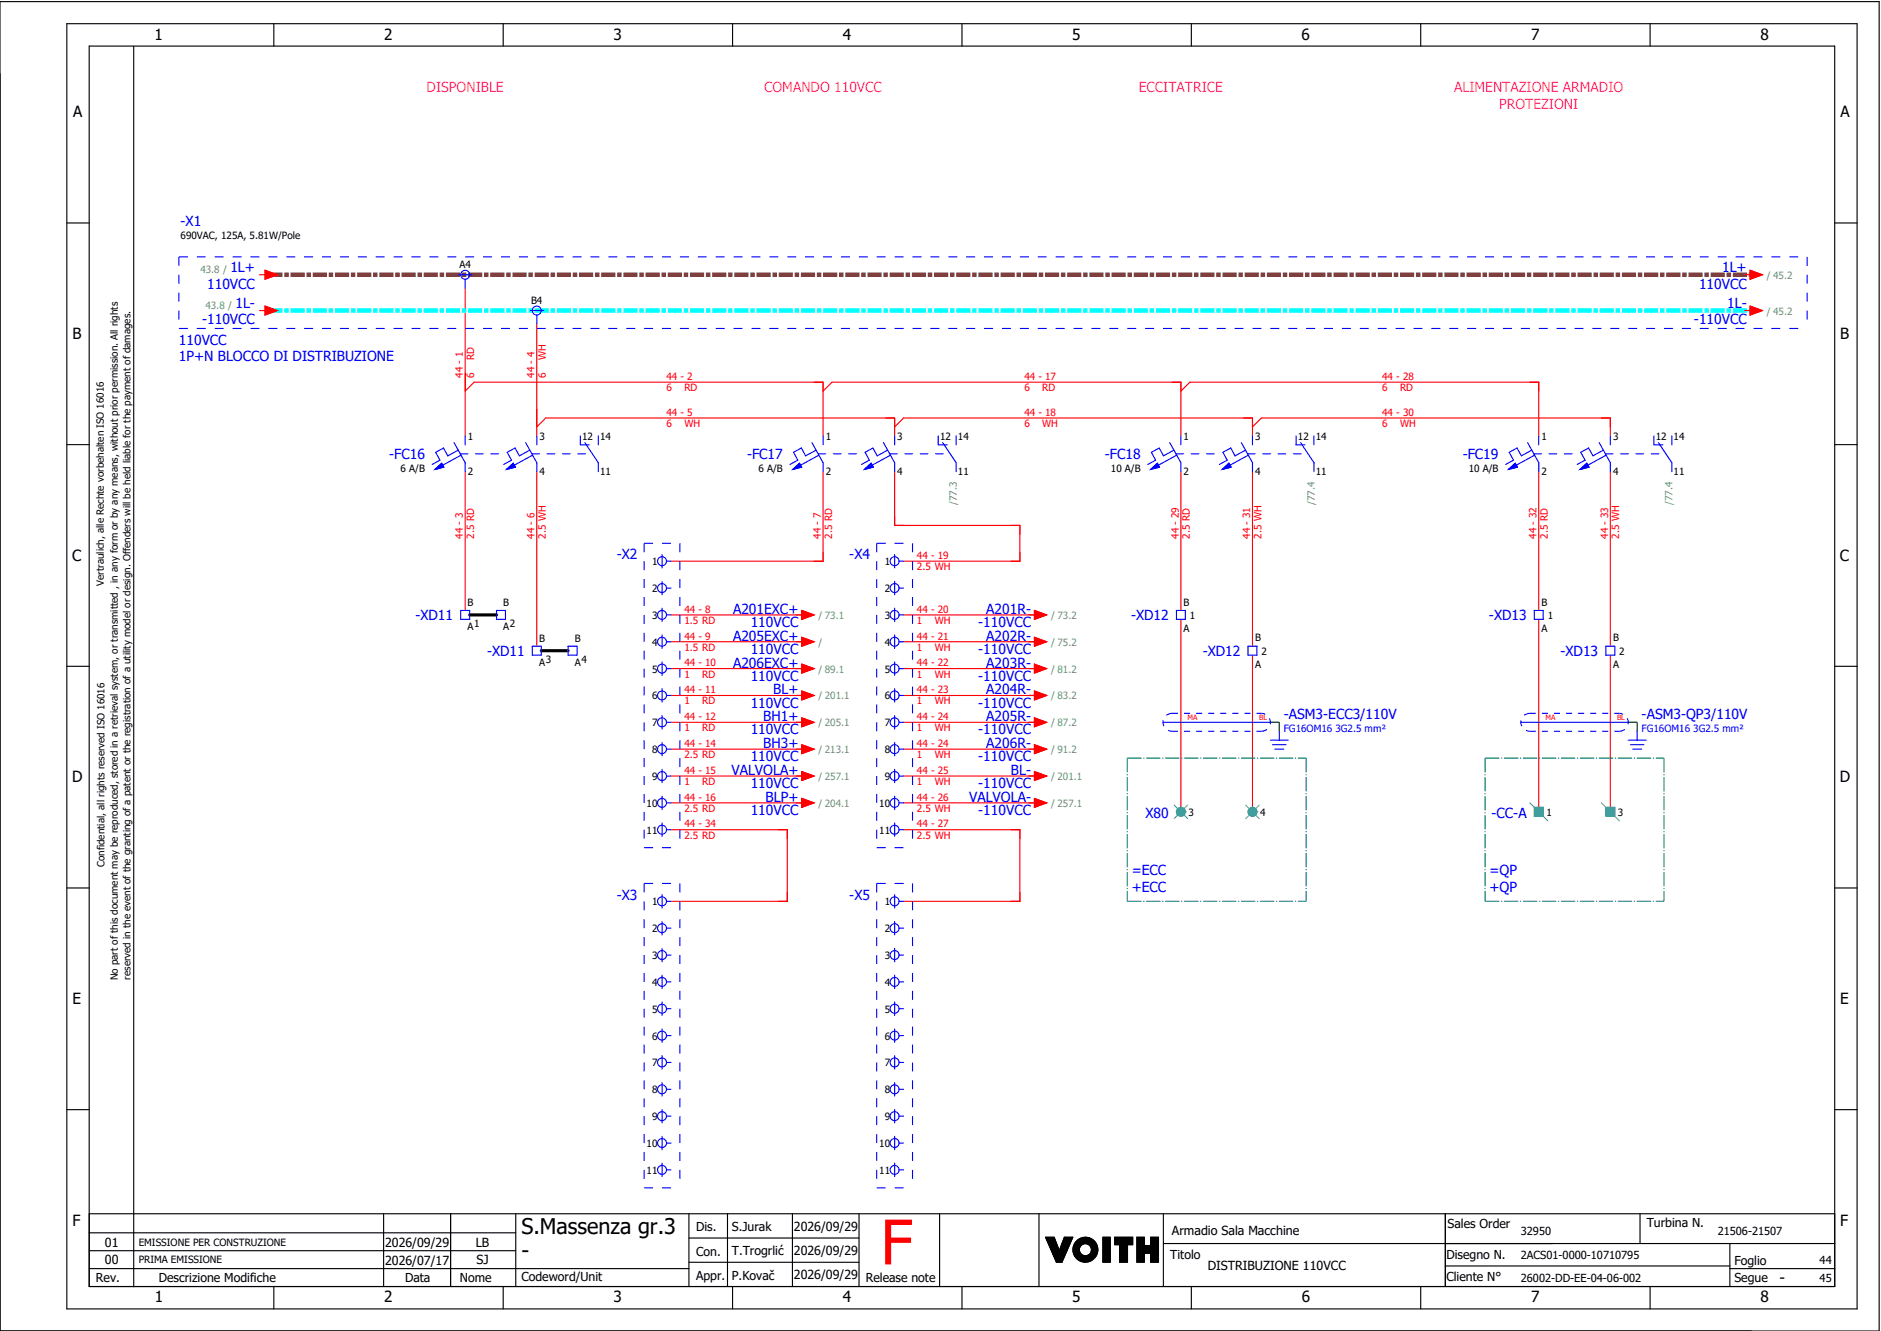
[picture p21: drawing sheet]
<svg xmlns="http://www.w3.org/2000/svg" width="421mm" height="297mm" viewBox="0 0 421 297" stroke-linecap="round" stroke-linejoin="round" font-family="sans-serif">
<defs><g id="words">
<text font-size="13.8" fill="#f00" x="196.9" y="282.5">F</text>
<g font-size="4.8">
<text x="116.6" y="275.8">S.Massenza gr.3</text>
<text x="116.6" y="281.1">-</text>
</g>
<g font-size="3.4">
<text x="34.5" y="9">1</text>
<text x="85.9" y="9">2</text>
<text x="137.1" y="9">3</text>
<text x="188.4" y="9">4</text>
<text x="239.7" y="9">5</text>
<text x="291" y="9">6</text>
<text x="342.3" y="9">7</text>
<text x="393.5" y="9">8</text>
<text x="16.3" y="26.2">A</text>
<text x="411.5" y="26.2">A</text>
<text x="16.2" y="75.8">B</text>
<text x="411.4" y="75.8">B</text>
<text x="16.1" y="125.3">C</text>
<text x="411.3" y="125.3">C</text>
<text x="16.1" y="174.8">D</text>
<text x="411.3" y="174.8">D</text>
<text x="16.2" y="224.4">E</text>
<text x="411.4" y="224.4">E</text>
<text x="16.2" y="273.9">F</text>
<text x="411.4" y="273.9">F</text>
<text x="397.8" y="286.6">-</text>
<text x="34.6" y="291">1</text>
<text x="85.9" y="291">2</text>
<text x="137.2" y="291">3</text>
<text x="188.4" y="291">4</text>
<text x="239.7" y="291">5</text>
<text x="291" y="291">6</text>
<text x="342.3" y="291">7</text>
<text x="393.6" y="291">8</text>
</g>
<g font-size="3.1" fill="#f0f">
<text x="95.4" y="20.5">DISPONIBLE</text>
<text x="170.8" y="20.5">COMANDO 110VCC</text>
<text x="254.6" y="20.5">ECCITATRICE</text>
<text x="325.1" y="20.5">ALIMENTAZIONE ARMADIO</text>
<text x="335.1" y="24.3">PROTEZIONI</text>
</g>
<g font-size="3.1" fill="#00f">
<text x="40.4" y="50.6">-X1</text>
<text x="46.3" y="64.5">110VCC</text>
<text x="51.5" y="60.8">1L+</text>
<text x="379.8" y="64.5">110VCC</text>
<text x="385" y="60.8">1L+</text>
<text x="52.6" y="68.8">1L-</text>
<text x="386.1" y="68.8">1L-</text>
<text x="40" y="77">110VCC</text>
<text x="45.2" y="72.5">-110VCC</text>
<text x="378.7" y="72.5">-110VCC</text>
<text x="40" y="80.8">1P+N BLOCCO DI DISTRIBUZIONE</text>
<text x="87" y="102.6">-FC16</text>
<text x="167" y="102.6">-FC17</text>
<text x="247" y="102.6">-FC18</text>
<text x="327" y="102.6">-FC19</text>
<text x="137.9" y="125">-X2</text>
<text x="189.9" y="125">-X4</text>
<text x="163.9" y="137.2">A201EXC+</text>
<text x="220.5" y="137.2">A201R-</text>
<text x="92.9" y="138.6">-XD11</text>
<text x="163.9" y="143.2">A205EXC+</text>
<text x="167.8" y="140.1">110VCC</text>
<text x="218.7" y="140.1">-110VCC</text>
<text x="220.5" y="143.2">A202R-</text>
<text x="252.9" y="138.6">-XD12</text>
<text x="332.9" y="138.6">-XD13</text>
<text x="108.9" y="146.6">-XD11</text>
<text x="163.9" y="149.2">A206EXC+</text>
<text x="167.8" y="146.1">110VCC</text>
<text x="218.7" y="146.1">-110VCC</text>
<text x="220.5" y="149.2">A203R-</text>
<text x="268.9" y="146.6">-XD12</text>
<text x="348.9" y="146.6">-XD13</text>
<text x="167.8" y="152.1">110VCC</text>
<text x="172.9" y="155.2">BL+</text>
<text x="218.7" y="152.1">-110VCC</text>
<text x="220.5" y="155.2">A204R-</text>
<text x="167.8" y="158.1">110VCC</text>
<text x="170.6" y="161.2">BH1+</text>
<text x="218.7" y="158.1">-110VCC</text>
<text x="220.5" y="161.2">A205R-</text>
<text x="287" y="160.6">-ASM3-ECC3/110V</text>
<text x="367" y="160.6">-ASM3-QP3/110V</text>
<text x="167.8" y="164.1">110VCC</text>
<text x="170.6" y="167.2">BH3+</text>
<text x="218.7" y="164.1">-110VCC</text>
<text x="220.5" y="167.2">A206R-</text>
<text x="163.5" y="173.2">VALVOLA+</text>
<text x="167.8" y="170.1">110VCC</text>
<text x="218.7" y="170.1">-110VCC</text>
<text x="226" y="173.2">BL-</text>
<text x="167.8" y="176.1">110VCC</text>
<text x="171.2" y="179.2">BLP+</text>
<text x="216.6" y="179.2">VALVOLA-</text>
<text x="218.7" y="176.1">-110VCC</text>
<text x="167.8" y="182.1">110VCC</text>
<text x="218.7" y="182.1">-110VCC</text>
<text x="256.1" y="182.7">X80</text>
<text x="333.5" y="182.7">-CC-A</text>
<text x="253" y="195.5">=ECC</text>
<text x="333" y="195.5">=QP</text>
<text x="137.9" y="201">-X3</text>
<text x="189.9" y="201">-X5</text>
<text x="253" y="199.3">+ECC</text>
<text x="333" y="199.3">+QP</text>
</g>
<g font-size="2.8">
<text x="155.6" y="275.1">Dis.</text>
<text x="163.6" y="275.1">S.Jurak</text>
<text x="177.5" y="275">2026/09/29</text>
<text x="262" y="275.8">Armadio Sala Macchine</text>
<text x="323.6" y="274.3">Sales Order</text>
<text x="368.1" y="274.2">Turbina N.</text>
<text x="23.4" y="278.6">01</text>
<text x="86.1" y="278.6">2026/09/29</text>
<text x="106.3" y="278.6">LB</text>
<text x="155.6" y="280.5">Con.</text>
<text x="163.6" y="280.5">T.Trogrlić</text>
<text x="177.5" y="280.4">2026/09/29</text>
<text x="261.6" y="281.3">Titolo</text>
<text x="323.4" y="281.2">Disegno N.</text>
<text x="21.4" y="286.5">Rev.</text>
<text x="23.4" y="282.5">00</text>
<text x="35.5" y="286.4">Descrizione Modifiche</text>
<text x="86.1" y="282.6">2026/07/17</text>
<text x="90.5" y="286.5">Data</text>
<text x="102.8" y="286.5">Nome</text>
<text x="106.5" y="282.5">SJ</text>
<text x="116.6" y="286.3">Codeword/Unit</text>
<text x="155.6" y="286">Appr.</text>
<text x="163.6" y="285.9">P.Kovač</text>
<text x="177.5" y="285.8">2026/09/29</text>
<text x="193.5" y="286.5">Release note</text>
<text x="270" y="283.8">DISTRIBUZIONE 110VCC</text>
<text x="323.4" y="286.2">Cliente N°</text>
<text x="387.7" y="286.5">Segue</text>
<text x="387.7" y="282.6">Foglio</text>
</g>
<g font-size="2.5">
<text x="340" y="275.9">32950</text>
<text x="384" y="275.9">21506-21507</text>
<text x="340" y="281.4">2ACS01-0000-10710795</text>
<text x="340" y="286.4">26002-DD-EE-04-06-002</text>
<text x="406.8" y="282.4">44</text>
<text x="406.8" y="286.4">45</text>
</g>
<g font-size="2.2">
<text x="40.4" y="53.5">690VAC, 125A, 5.81W/Pole</text>
<text x="102.7" y="59.9">A4</text>
<text x="118.7" y="67.9">B4</text>
<text x="104.6" y="98.3">1</text>
<text x="120.6" y="98.3">3</text>
<text x="130.1" y="98.3">12</text>
<text x="134.2" y="98.3">14</text>
<text x="184.6" y="98.3">1</text>
<text x="200.6" y="98.3">3</text>
<text x="210.2" y="98.3">12</text>
<text x="214.1" y="98.3">14</text>
<text x="264.6" y="98.3">1</text>
<text x="280.6" y="98.3">3</text>
<text x="290.1" y="98.3">12</text>
<text x="294.1" y="98.3">14</text>
<text x="344.6" y="98.3">1</text>
<text x="360.6" y="98.3">3</text>
<text x="370.1" y="98.3">12</text>
<text x="374.1" y="98.3">14</text>
<text x="89.6" y="105.5">6 A/B</text>
<text x="104.6" y="106.2">2</text>
<text x="120.6" y="106.2">4</text>
<text x="134.2" y="106.2">11</text>
<text x="169.6" y="105.5">6 A/B</text>
<text x="184.6" y="106.2">2</text>
<text x="200.6" y="106.2">4</text>
<text x="214.1" y="106.2">11</text>
<text x="248.3" y="105.5">10 A/B</text>
<text x="264.6" y="106.2">2</text>
<text x="280.6" y="106.2">4</text>
<text x="294.1" y="106.2">11</text>
<text x="328.3" y="105.5">10 A/B</text>
<text x="344.6" y="106.2">2</text>
<text x="360.6" y="106.2">4</text>
<text x="374.1" y="106.2">11</text>
<text x="23.2" y="130.9" transform="rotate(-90 23.2 130.9)">Vertraulich, alle Rechte vorbehalten ISO 16016</text>
<text x="145.8" y="126.3">1</text>
<text x="197.8" y="126.3">1</text>
<text x="104.5" y="135.4">B</text>
<text x="112.5" y="135.4">B</text>
<text x="145.8" y="132.3">2</text>
<text x="197.8" y="132.3">2</text>
<text x="264.6" y="135.3">B</text>
<text x="344.6" y="135.3">B</text>
<text x="104.5" y="140.8">A</text>
<text x="106" y="140">1</text>
<text x="112.5" y="140.8">A</text>
<text x="114" y="140">2</text>
<text x="120.5" y="143.4">B</text>
<text x="128.5" y="143.4">B</text>
<text x="145.8" y="138.3">3</text>
<text x="197.8" y="138.3">3</text>
<text x="264.6" y="141.2">A</text>
<text x="266" y="138.3">1</text>
<text x="280.6" y="143.3">B</text>
<text x="344.6" y="141.2">A</text>
<text x="346" y="138.3">1</text>
<text x="360.6" y="143.3">B</text>
<text x="120.5" y="148.8">A</text>
<text x="122" y="148">3</text>
<text x="128.5" y="148.8">A</text>
<text x="130" y="148">4</text>
<text x="145.8" y="144.3">4</text>
<text x="197.8" y="144.3">4</text>
<text x="280.6" y="149.2">A</text>
<text x="282" y="146.3">2</text>
<text x="360.6" y="149.2">A</text>
<text x="362" y="146.3">2</text>
<text x="145.8" y="150.3">5</text>
<text x="197.8" y="150.3">5</text>
<text x="145.8" y="156.3">6</text>
<text x="197.8" y="156.3">6</text>
<text x="145.8" y="162.3">7</text>
<text x="197.8" y="162.3">7</text>
<text x="145.8" y="168.3">8</text>
<text x="197.8" y="168.3">8</text>
<text x="145.8" y="174.3">9</text>
<text x="197.8" y="174.3">9</text>
<text x="144.6" y="180.3">10</text>
<text x="196.6" y="180.3">10</text>
<text x="265.7" y="182.3">3</text>
<text x="281.7" y="182.3">4</text>
<text x="345.7" y="182.3">1</text>
<text x="361.7" y="182.3">3</text>
<text x="144.6" y="186.3">11</text>
<text x="196.6" y="186.3">11</text>
<text x="23.4" y="193.7" transform="rotate(-90 23.4 193.7)">Confidential, all rights reserved ISO 16016</text>
<text x="145.8" y="202.3">1</text>
<text x="197.8" y="202.3">1</text>
<text x="145.8" y="208.3">2</text>
<text x="197.8" y="208.3">2</text>
<text x="145.8" y="214.3">3</text>
<text x="197.8" y="214.3">3</text>
<text x="26.4" y="219" transform="rotate(-90 26.4 219)">No part of this document may be reproduced, stored in a retrieval system, or transmitted , in any form or by any means, without prior permission. All rights</text>
<text x="29.2" y="218.9" transform="rotate(-90 29.2 218.9)">reserved in the event of the granting of a patent or the registration of a utility model or design. Offenders will be held liable for the payment of damages.</text>
<text x="145.8" y="220.3">4</text>
<text x="197.8" y="220.3">4</text>
<text x="145.8" y="226.3">5</text>
<text x="197.8" y="226.3">5</text>
<text x="145.8" y="232.3">6</text>
<text x="197.8" y="232.3">6</text>
<text x="145.8" y="238.3">7</text>
<text x="197.8" y="238.3">7</text>
<text x="145.8" y="244.3">8</text>
<text x="197.8" y="244.3">8</text>
<text x="145.8" y="250.3">9</text>
<text x="197.8" y="250.3">9</text>
<text x="144.6" y="256.3">10</text>
<text x="196.6" y="256.3">10</text>
<text x="144.6" y="262.3">11</text>
<text x="196.6" y="262.3">11</text>
<text x="31" y="278.3">EMISSIONE PER CONSTRUZIONE</text>
<text x="31" y="282.3">PRIMA EMISSIONE</text>
</g>
<g font-size="2.2" fill="#7ca552">
<text x="44.8" y="60.9">43.8 /</text>
<text x="395" y="62.3">/ 45.2</text>
<text x="45.9" y="68.9">43.8 /</text>
<text x="395" y="70.3">/ 45.2</text>
<text x="213.9" y="112.9" transform="rotate(-90 213.9 112.9)">/77.3</text>
<text x="293.9" y="112.9" transform="rotate(-90 293.9 112.9)">/77.4</text>
<text x="373.9" y="112.9" transform="rotate(-90 373.9 112.9)">/77.4</text>
<text x="183" y="138.3">/ 73.1</text>
<text x="235" y="138.3">/ 73.2</text>
<text x="183" y="144.3">/</text>
<text x="235" y="144.3">/ 75.2</text>
<text x="183" y="150.3">/ 89.1</text>
<text x="235" y="150.3">/ 81.2</text>
<text x="183" y="156.3">/ 201.1</text>
<text x="235" y="156.3">/ 83.2</text>
<text x="183" y="162.3">/ 205.1</text>
<text x="235" y="162.3">/ 87.2</text>
<text x="183" y="168.3">/ 213.1</text>
<text x="235" y="168.3">/ 91.2</text>
<text x="183" y="174.3">/ 257.1</text>
<text x="235" y="174.3">/ 201.1</text>
<text x="183" y="180.3">/ 204.1</text>
<text x="235" y="180.3">/ 257.1</text>
</g>
<g font-size="2.2" fill="#f00">
<text x="106" y="80.4" transform="rotate(-90 106 80.4)">RD</text>
<text x="122" y="80.4" transform="rotate(-90 122 80.4)">WH</text>
<text x="103.5" y="84.4" transform="rotate(-90 103.5 84.4)">44 - 1</text>
<text x="106" y="84.4" transform="rotate(-90 106 84.4)">6</text>
<text x="119.5" y="84.4" transform="rotate(-90 119.5 84.4)">44 - 4</text>
<text x="122" y="84.4" transform="rotate(-90 122 84.4)">6</text>
<text x="149" y="84.9">44 - 2</text>
<text x="149" y="87.4">6</text>
<text x="153" y="87.4">RD</text>
<text x="229" y="84.9">44 - 17</text>
<text x="229" y="87.4">6</text>
<text x="233" y="87.4">RD</text>
<text x="309" y="84.9">44 - 28</text>
<text x="309" y="87.4">6</text>
<text x="313" y="87.4">RD</text>
<text x="149" y="92.9">44 - 5</text>
<text x="149" y="95.4">6</text>
<text x="153" y="95.4">WH</text>
<text x="229" y="92.9">44 - 18</text>
<text x="229" y="95.4">6</text>
<text x="233" y="95.4">WH</text>
<text x="309" y="92.9">44 - 30</text>
<text x="309" y="95.4">6</text>
<text x="313" y="95.4">WH</text>
<text x="103.5" y="120.4" transform="rotate(-90 103.5 120.4)">44 - 3</text>
<text x="106" y="120.4" transform="rotate(-90 106 120.4)">2.5 RD</text>
<text x="119.5" y="120.4" transform="rotate(-90 119.5 120.4)">44 - 6</text>
<text x="122" y="120.4" transform="rotate(-90 122 120.4)">2.5 WH</text>
<text x="183.5" y="120.4" transform="rotate(-90 183.5 120.4)">44 - 7</text>
<text x="186" y="120.4" transform="rotate(-90 186 120.4)">2.5 RD</text>
<text x="205" y="124.9">44 - 19</text>
<text x="263.5" y="120.4" transform="rotate(-90 263.5 120.4)">44 - 29</text>
<text x="266" y="120.4" transform="rotate(-90 266 120.4)">2.5 RD</text>
<text x="279.5" y="120.4" transform="rotate(-90 279.5 120.4)">44 - 31</text>
<text x="282" y="120.4" transform="rotate(-90 282 120.4)">2.5 WH</text>
<text x="343.5" y="120.4" transform="rotate(-90 343.5 120.4)">44 - 32</text>
<text x="346" y="120.4" transform="rotate(-90 346 120.4)">2.5 RD</text>
<text x="359.5" y="120.4" transform="rotate(-90 359.5 120.4)">44 - 33</text>
<text x="362" y="120.4" transform="rotate(-90 362 120.4)">2.5 WH</text>
<text x="205" y="127.4">2.5 WH</text>
<text x="153" y="136.9">44 - 8</text>
<text x="205" y="136.9">44 - 20</text>
<text x="153" y="139.4">1.5 RD</text>
<text x="153" y="142.9">44 - 9</text>
<text x="205" y="139.4">1</text>
<text x="205" y="142.9">44 - 21</text>
<text x="209" y="139.4">WH</text>
<text x="153" y="145.4">1.5 RD</text>
<text x="153" y="148.9">44 - 10</text>
<text x="205" y="148.9">44 - 22</text>
<text x="205" y="145.4">1</text>
<text x="209" y="145.4">WH</text>
<text x="153" y="151.4">1</text>
<text x="153" y="154.9">44 - 11</text>
<text x="157" y="151.4">RD</text>
<text x="205" y="151.4">1</text>
<text x="205" y="154.9">44 - 23</text>
<text x="209" y="151.4">WH</text>
<text x="153" y="157.4">1</text>
<text x="153" y="160.9">44 - 12</text>
<text x="157" y="157.4">RD</text>
<text x="205" y="157.4">1</text>
<text x="205" y="160.9">44 - 24</text>
<text x="209" y="157.4">WH</text>
<text x="153" y="163.4">1</text>
<text x="153" y="166.9">44 - 14</text>
<text x="157" y="163.4">RD</text>
<text x="205" y="166.9">44 - 24</text>
<text x="205" y="163.4">1</text>
<text x="209" y="163.4">WH</text>
<text x="153" y="169.4">2.5 RD</text>
<text x="153" y="172.9">44 - 15</text>
<text x="205" y="169.4">1</text>
<text x="205" y="172.9">44 - 25</text>
<text x="209" y="169.4">WH</text>
<text x="153" y="178.9">44 - 16</text>
<text x="153" y="175.4">1</text>
<text x="157" y="175.4">RD</text>
<text x="205" y="175.4">1</text>
<text x="205" y="178.9">44 - 26</text>
<text x="209" y="175.4">WH</text>
<text x="153" y="181.4">2.5 RD</text>
<text x="153" y="184.9">44 - 34</text>
<text x="205" y="181.4">2.5 WH</text>
<text x="205" y="184.9">44 - 27</text>
<text x="153" y="187.4">2.5 RD</text>
<text x="205" y="187.4">2.5 WH</text>
</g>
<g font-size="2.2" fill="#00f">
<text x="287" y="163.5">FG16OM16 3G2.5 mm²</text>
<text x="367" y="163.5">FG16OM16 3G2.5 mm²</text>
</g>
<g font-size="1.6" fill="#f00">
<text x="265.5" y="160.9">MA</text>
<text x="281.5" y="160.9">BL</text>
<text x="345.5" y="160.9">MA</text>
<text x="361.5" y="160.9">BL</text>
</g>
</g></defs>
<g fill="none" stroke="#000" stroke-width=".25">
<path d="M0 .4h420.1v297h-420.1zM14.9 5.3h400.3v287.2h-400.3zM19.9 10.3h390.3v277.2h-390.3zM29.9 10.4v277.1M61.2 5.3v5M112.5 5.3v5M163.8 5.3v5M215.1 5.3v5M266.3 5.3v5M317.6 5.3v5M368.9 5.3v5M14.9 49.8h5"/>
<path d="M410.2 49.8h5M14.9 99.3h5M410.2 99.3h5M14.9 148.9h5M410.2 148.9h5M14.9 198.4h5M410.2 198.4h5M14.9 247.9h5M410.2 247.9h5M19.9 271.2h390.3M19.9 279.5h95.4M19.9 275.4h95.4"/>
<path d="M85.8 271.2v16.3M100.7 271.2v16.3M115.3 271.2v16.3M154 271.2v16.3M154 276.6h38M162.6 271.2v16.3M177.2 271.2v16.3M192 271.2v16.3M210.1 271.2v16.3M232.3 271.1v16.3M233.7 276.4h2l1.1 3 1.1-3h1.9l-2.4 5.6h-1.2zM233.8 276.4l-.1 .1"/>
<path d="M233.9 276.4l-.1 .2M234.1 276.4l-.3 .3M234.2 276.4l-.3 .4M234.4 276.4l-.5 .5M234.5 276.4l-.5 .6M234.7 276.4l-.7 .7M234.8 276.4l-.7 .8M235 276.4l-.9 .9M235.1 276.4l-.9 1M235.3 276.4l-1.1 1.1M235.4 276.4l-1.2 1.2M235.6 276.4l-1.3 1.3"/>
<path d="M235.7 276.5l-1.4 1.3M235.7 276.6l-1.3 1.3M235.8 276.7l-1.4 1.3M235.8 276.8l-1.3 1.3M235.9 276.9l-1.4 1.4M235.9 277l-1.3 1.4M235.9 277.1l-1.3 1.4M236 277.3l-1.3 1.3M236 277.4l-1.3 1.3M236.1 277.5l-1.3 1.3M236.1 277.6l-1.3 1.3M236.1 277.7l-1.3 1.3"/>
<path d="M236.2 277.8l-1.3 1.3M236.2 277.9l-1.3 1.3M236.3 278l-1.3 1.3M236.3 278.1l-1.3 1.3M236.3 278.2l-1.2 1.3M236.4 278.3l-1.3 1.3M236.4 278.4l-1.2 1.3M236.5 278.6l-1.3 1.2M236.5 278.7l-1.2 1.2M236.6 278.8l-1.3 1.2M236.6 278.9l-1.3 1.2M236.6 279l-1.2 1.2"/>
<path d="M236.7 279.1l-1.3 1.2M236.7 279.2l-1.2 1.3M236.8 279.3l-1.3 1.3M238 276.4l-.1 .1M238.1 276.4l-.3 .4M238.3 276.4l-.6 .6M238.4 279.8l-2.2 2.2M238.4 276.4l-.8 .8M238.5 279.5l-2.4 2.4M238.6 276.4l-1.1 1.1M238.6 279.3l-2.5 2.5M238.7 279l-2.7 2.7"/>
<path d="M238.7 276.4l-1.2 1.3M238.8 278.7l-2.8 2.9M238.9 276.4l-1.5 1.6M239 278.5l-3.1 3M239 276.4l-1.7 1.8M239.1 278.2l-3.2 3.2M239.2 276.4l-2 2.1M239.2 277.9l-3.4 3.4M239.3 277.7l-3.5 3.5M239.3 276.4l-2.2 2.3M239.4 277.4l-3.6 3.7M239.5 276.4l-2.5 2.5"/>
<path d="M239.5 277.1l-3.8 3.9M239.6 276.4l-2.7 2.8M239.7 276.9l-4 4M239.8 276.6l-4.2 4.2M239.8 276.4l-4.2 4.3M241.1 276.9l-.8 .8M241.3 279.3l-1.2 1.1M241.3 279.1l-1.2 1.2M241.3 279.4l-1.1 1.1M241.3 278.9l-1.3 1.3M241.3 279.5l-1.1 1.1M241.4 279.7l-1.1 1"/>
<path d="M241.4 278.7l-1.4 1.4M241.4 279.8l-1 1M241.4 276.7l-1.3 1.3M241.5 279.9l-1.1 1M241.5 280l-1 1M241.7 276.6l-1.7 1.7M241.9 276.5l-1.9 2M242.1 276.5l-2.2 2.2M242.3 276.5l-2.4 2.4M242.5 276.4l-2.6 2.6M242.6 276.4l-2.7 2.8M242.8 276.4l-2.9 3"/>
<path d="M242.9 276.5l-3 3M243 276.5l-3.1 3.1M243.2 276.5l-3.3 3.3M243.3 276.5l-3.4 3.4M243.4 276.6l-3.4 3.4M243.5 276.6l-1.4 1.4M243.6 276.6l-1.3 1.3M243.7 276.7l-1.2 1.2M243.9 276.7l-1.2 1.2M244 276.8l-1.2 1.1M244 276.8l-1.1 1.1M244.1 276.9l-1 1.1"/>
<path d="M244.2 276.9l-1 1.1M244.3 277l-1 1M244.4 277.1l-1 1M244.5 277.1l-1 1.1M244.6 277.2l-1.1 1M244.6 277.3l-1 1M244.7 277.4l-1 1M244.8 277.4l-1 1.1M244.8 277.5l-1 1.1M244.9 277.6l-1 1.1M245 277.7l-1.1 1.1M245 277.8l-1.1 1.1"/>
<path d="M245.1 277.9l-1.1 1.1M245.1 278l-1.1 1.1M245.2 278.1l-1.2 1.2M245.2 278.2l-1.2 1.3M245.3 278.3l-1.4 1.4M245.3 278.4l-1.5 1.5M245.3 278.5l-3.4 3.4M245.4 279.9l-2.1 2M245.4 278.7l-3.3 3.3M245.4 279.7l-2.3 2.3M245.4 278.8l-3.2 3.2M245.4 278.9l-3.1 3.1"/>
<path d="M245.4 279.5l-2.5 2.5M245.4 279.1l-2.9 2.9M245.4 279.4l-2.6 2.6M245.4 279.2l-2.8 2.8M246.6 276.4h1.6v5.6h-1.6zM246.6 276.4v.1M246.8 276.4l-.2 .3M246.9 276.4l-.3 .4M247.1 276.4l-.5 .6M247.2 276.4l-.6 .7M247.4 276.4l-.8 .9M247.5 276.4l-.9 1"/>
<path d="M247.7 276.4l-1.1 1.2M247.8 276.4l-1.2 1.3M248 276.4l-1.4 1.5M248.1 276.4l-1.5 1.6M248.2 280l-1.6 1.6M248.2 279.8l-1.6 1.7M248.2 279.7l-1.6 1.6M248.2 279.5l-1.6 1.7M248.2 279.4l-1.6 1.6M248.2 277.4l-1.6 1.7M248.2 277.3l-1.6 1.6M248.2 277.1l-1.6 1.7"/>
<path d="M248.2 277l-1.6 1.6M248.2 276.8l-1.6 1.7M248.2 276.7l-1.6 1.6M248.2 276.5l-1.6 1.7M248.2 278l-1.6 1.7M248.2 277.9l-1.6 1.6M248.2 277.7l-1.6 1.7M248.2 277.6l-1.6 1.6M248.2 279.1l-1.6 1.6M248.2 278.9l-1.6 1.7M248.2 278.8l-1.6 1.6M248.2 278.6l-1.6 1.7"/>
<path d="M248.2 278.5l-1.6 1.6M248.2 278.3l-1.6 1.7M248.2 278.2l-1.6 1.6M248.2 279.2l-1.6 1.7M249.2 276.4v.1M249.4 276.4l-.2 .2M249.5 276.4l-.3 .4M249.7 276.4l-.5 .5M249.8 276.4l-.6 .7M250 276.4l-.8 .8M250.1 276.4l-.9 1M250.3 278.1h-1.1v-1.7h4v1.7h-1.1v3.9h-1.8"/>
<path d="M250.3 278.1v3.9M250.3 276.4l-1.1 1.2M250.4 276.4l-1.2 1.3M250.6 276.4l-1.4 1.5M250.7 276.4l-1.5 1.6M250.9 276.4l-1.7 1.7M251 276.4l-1.6 1.7M251.2 276.4l-1.7 1.7M251.3 276.4l-1.6 1.7M251.5 276.4l-1.7 1.7M251.6 276.4l-1.6 1.7M251.8 276.4l-1.7 1.7"/>
<path d="M251.9 276.4l-1.6 1.7M252.1 279.9l-1.8 1.8M252.1 279.8l-1.8 1.8M252.1 278.6l-1.8 1.8M252.1 278.4l-1.8 1.8M252.1 278.3l-1.8 1.8M252.1 279.2l-1.8 1.8M252.1 279l-1.8 1.8M252.1 278.9l-1.8 1.8M252.1 278.7l-1.8 1.8M252.1 279.3l-1.8 1.8M252.1 279.6l-1.8 1.8"/>
<path d="M252.1 279.5l-1.8 1.8M252.1 276.4l-1.8 1.9M252.2 276.4l-1.9 2M252.4 276.4l-2.1 2.2M252.5 276.4l-2.2 2.3M252.7 276.4l-2.4 2.5M252.8 276.4l-2.5 2.6M253 276.4l-2.7 2.8M253.1 276.4l-2.8 2.9M253.2 277.4l-.7 .7M253.2 276.7l-2.9 2.9M253.2 276.5l-2.9 3"/>
<path d="M253.2 277.3l-.8 .8M253.2 277.1l-1 1M253.2 277l-2.9 2.9M253.2 276.8l-2.9 3M253.2 278l-.1 .1M253.2 277.9l-.2 .2M253.2 277.7l-.4 .4M253.2 277.6l-.5 .5M254.2 276.4v.1M254.3 276.4l-.1 .2M254.5 276.4l-.3 .4M254.6 276.4l-.4 .5"/>
<path d="M254.8 276.4l-.6 .7M254.9 276.4l-.7 .8M255.1 276.4l-.9 1M255.2 276.4l-1 1.1M255.4 276.4l-1.2 1.3M255.5 276.4l-1.3 1.4M255.7 276.4l-1.5 1.6M255.8 277.5l-1.6 1.7M255.8 277.4l-1.6 1.6M255.8 277.2l-1.6 1.7M255.8 277.1l-1.6 1.6M255.8 276.9l-1.6 1.7"/>
<path d="M255.8 276.8l-1.6 1.6M255.8 276.6l-1.6 1.7M255.8 276.5l-1.6 1.6M255.8 276.4v1.9M255.8 276.4h-1.6v5.6h1.6v-2h1.4M255.8 278.3h1.4v-1.9h1.8v5.6h-1.8v-2M255.8 278l-1.6 1.6M255.8 277.8l-1.6 1.7M255.8 277.7l-1.6 1.6M255.8 278.3l-1.6 1.6M255.8 278.1l-1.6 1.7M255.9 278.3l-1.7 1.8"/>
<path d="M256.1 278.3l-1.9 1.9M256.2 278.3l-2 2.1M256.4 278.3l-2.2 2.2M256.5 278.3l-2.3 2.4M256.7 278.3l-2.5 2.5M256.8 278.3l-2.6 2.7M257 278.3l-2.8 2.8M257.1 278.3l-2.9 3M257.3 276.4l-.1 .2M257.5 276.4l-.3 .3M257.6 276.4l-.4 .5M257.8 276.4l-.6 .6"/>
<path d="M257.9 276.4l-.7 .8M258.1 276.4l-.9 .9M258.2 276.4l-1 1.1M258.4 276.4l-1.2 1.2M258.5 276.4l-1.3 1.4M258.7 276.4l-1.5 1.5M258.8 276.4l-1.6 1.7M259 276.5l-1.8 1.7M259 277.5l-2.5 2.5M259 277.4l-2.7 2.6M259 277.1l-3 2.9M259 276.9l-3.1 3.1"/>
<path d="M259 277.2l-2.8 2.8M259 276.8l-4.8 4.8M259 276.6l-4.8 4.8M259 279l-1.8 1.8M259 278.9l-1.8 1.7M259 278.7l-1.8 1.8M259 278.6l-1.8 1.7M259 278.4l-1.8 1.8M259 278.3l-1.8 1.7M259 278.1l-1.9 1.9M259 278l-2.1 2M259 277.8l-2.2 2.2"/>
<path d="M259 277.7l-2.4 2.3M259 279.3l-1.8 1.8M259 279.2l-1.8 1.7M259 279.9l-1.8 1.8M259 279.8l-1.8 1.7M259 279.6l-1.8 1.8M259 279.5l-1.8 1.7M260.1 271.2v16.3M260.1 277.9h150.1M323.1 271.2v16.3M366.6 271.2v6.7M386.7 277.9v9.6"/>
<path d="M19.9 283.5h134.1M61.2 287.5v5M112.5 287.5v5M154 282h38M163.8 287.5v5M215.1 287.5v5M237.5 281.9l-.1 .1M237.6 281.7l-.4 .3M237.7 281.4l-.6 .6M237.8 281.1l-.9 .9M237.9 280.9l-1.1 1.1M238 280.6l-1.4 1.4"/>
<path d="M238.2 280.3l-1.7 1.7M238.3 280.1l-2 1.9M241.6 280l-1 1.1M241.6 280.1l-1 1M241.7 280.2l-1 1M241.8 280.3l-1 1M241.9 280.3l-1 1.1M242 280.4l-1.1 1M242.1 280.4l-1.1 1.1M242.2 280.5l-1.1 1.1M242.3 280.5l-1.1 1.1M242.4 280.6l-1.1 1.1"/>
<path d="M242.6 280.6l-1.2 1.1M242.7 280.6l-1.2 1.2M242.9 280.6l-1.3 1.2M243.1 280.5l-1.4 1.4M243.3 280.4l-1.5 1.5M245.1 280.6l-1.1 1M245.2 280.3l-1.5 1.5M245.3 280.1l-1.8 1.8M248.2 281.3l-.7 .7M248.2 281.2l-.8 .8M248.2 281l-1 1M248.2 281.5l-.5 .5"/>
<path d="M248.2 281.9l-.1 .1M248.2 281.8l-.2 .2M248.2 281.6l-.4 .4M248.2 280.9l-1.1 1.1M248.2 280.7l-1.3 1.3M248.2 280.6l-1.4 1.4M248.2 280.4l-1.6 1.6M248.2 280.3l-1.6 1.6M248.2 280.1l-1.6 1.7M252.1 281.3l-.8 .7M252.1 281.1l-.9 .9M252.1 281l-1.1 1"/>
<path d="M252.1 280.8l-1.2 1.2M252.1 280.7l-1.4 1.3M252.1 280.5l-1.5 1.5M252.1 280.4l-1.7 1.6M252.1 280.2l-1.8 1.8M252.1 281.4l-.6 .6M252.1 281.9l-.2 .1M252.1 281.7l-.3 .3M252.1 281.6l-.5 .4M252.1 280.1l-1.8 1.8M255.8 280.7l-1.3 1.3M255.8 280.5l-1.5 1.5"/>
<path d="M255.8 280.2l-1.6 1.7M255.8 280.1l-1.6 1.6M255.8 280.4l-1.6 1.6M255.8 281.9l-.1 .1M255.8 281.7l-.3 .3M255.8 281.6l-.4 .4M255.8 281.4l-.6 .6M255.8 281.3l-.7 .7M255.8 281.1l-.9 .9M255.8 281l-1 1M255.8 280.8l-1.2 1.2M259 281.9l-.2 .1"/>
<path d="M259 281.7l-.3 .3M259 281.6l-.5 .4M259 281.4l-.6 .6M259 281.3l-.8 .7M259 281.1l-.9 .9M259 281l-1.1 1M259 280.8l-1.2 1.2M259 280.7l-1.4 1.3M259 280.5l-1.5 1.5M259 280.4l-1.7 1.6M259 280.2l-1.8 1.8M259 280.1l-1.8 1.7"/>
<path d="M266.3 287.5v5M317.6 287.5v5M323.1 282.9h63.6M368.9 287.5v5M386.7 283.5h23.5"/>
<circle cx="242.6" cy="279.2" r="1.35"/>
<circle cx="242.6" cy="279.2" r="2.79"/>
</g>
<g fill="none" stroke="#f00" stroke-width=".25">
<path d="M58 61.4h1.3M58 69.4h1.3M59.3 60.4l2.7 1-2.7 1zM59.3 68.4l2.7 1-2.7 1zM104 64.4v33M120 72.4v25M390 61.4h1.3M390 69.4h1.3M391.3 60.4l2.7 1-2.7 1zM391.3 68.4l2.7 1-2.7 1zM104 87.4l2-2h78v12M120 95.4l2-2h78v4"/>
<path d="M184 87.4l2-2h78v12M200 95.4l2-2h78v4M264 87.4l2-2h78v12M280 95.4l2-2h78v4M104 105.4v31M120 105.4v39M184 105.4v20h-34M200 105.4v12h28v8h-26M264 105.4v31M280 105.4v39M344 105.4v31M360 105.4v39"/>
<path d="M150 137.4h30M179.2 136.4l2.8 1-2.8 1zM202 137.4h30M231.3 136.4l2.7 1-2.7 1zM264 138.4v42M344 138.4v42M150 143.4h30M150 149.4h30M150 155.4h30M179.2 142.4l2.8 1-2.8 1zM179.2 148.4l2.8 1-2.8 1zM179.2 154.4l2.8 1-2.8 1z"/>
<path d="M202 143.4h30M202 149.4h30M202 155.4h30M231.3 142.4l2.7 1-2.7 1zM231.3 148.4l2.7 1-2.7 1zM231.3 154.4l2.7 1-2.7 1zM280 146.4v34M360 146.4v34M150 161.4h30M150 167.4h30M150 173.4h30M150 179.4h30"/>
<path d="M179.2 160.4l2.8 1-2.8 1zM179.2 166.4l2.8 1-2.8 1zM179.2 172.4l2.8 1-2.8 1zM179.2 178.4l2.8 1-2.8 1zM202 161.4h30M202 167.4h30M202 173.4h30M202 179.4h30M231.3 160.4l2.7 1-2.7 1zM231.3 166.4l2.7 1-2.7 1zM231.3 172.4l2.7 1-2.7 1zM231.3 178.4l2.7 1-2.7 1z"/>
<path d="M150 185.4h26v16h-26M202 185.4h26v16h-26"/>
</g>
<path d="M284 161.4h2M286 161.4v2M364 161.4h2M366 161.4v2" fill="none" stroke="#00be00" stroke-width=".25" stroke-dasharray="3.2 .4 .3 .4" stroke-linecap="butt"/>
<path d="M105 137.4h6M121 145.4h6" fill="none" stroke="#000" stroke-width=".7"/>
<path d="M60 61.4h332" fill="none" stroke="#7f3f3f" stroke-width="1" stroke-dasharray="3.2 .4 1 .4" stroke-linecap="butt"/>
<path d="M60 69.4h332" fill="none" stroke="#0ff" stroke-width="1" stroke-dasharray="3.2 .4 1 .4" stroke-linecap="butt"/>
<g fill="none" stroke="#00f" stroke-width=".25">
<path d="M102.5 61.4h3M104 62.4v2M118.5 69.4h3M120 70.4v2M101.5 98.9l2.5 4.5v2M104 97.4v2M117.5 98.9l2.5 4.5v2M120 97.4v2M129.7 97.4v2h2.1M130.8 98.9l3 4.5v2M133.8 97.4v2M181.5 98.9l2.5 4.5v2"/>
<path d="M184 97.4v2M197.5 98.9l2.5 4.5v2M200 97.4v2M209.8 97.4v2h1.9M210.8 98.9l3 4.5v2M213.8 97.4v2M261.5 98.9l2.5 4.5v2M264 97.4v2M277.5 98.9l2.5 4.5v2M280 97.4v2M289.8 97.4v2h2M290.7 98.9l3.1 4.5v2"/>
<path d="M293.7 97.4v2M341.5 98.9l2.5 4.5v2M344 97.4v2M357.5 98.9l2.5 4.5v2M360 97.4v2M369.7 97.4v2h2.1M370.7 98.9l3.1 4.5v2M373.8 97.4v2M97.2 104.9l1.5-1.4 .5 .9zM102.4 100.6l-2.3 1.3-1-1.8-1.7 1 1 1.7-1.8 1M102.9 101.4h1.7M103.1 101.7l-4.1 2.2"/>
<path d="M106.3 101.4h1.7M109.7 101.4h1.7M113.2 104.9l1.5-1.4 .5 .9zM118.4 100.6l-2.3 1.3-1-1.8-1.7 1 1 1.7-1.8 1M118.9 101.4h1.7M119.1 101.7l-4.1 2.2M122.3 101.4h1.7M125.7 101.4h1.7M129.2 101.4h1.7M177.2 104.9l1.5-1.4 .5 .9zM182.4 100.6l-2.3 1.3-1-1.8-1.7 1 1 1.7-1.8 1M182.9 101.4h1.7"/>
<path d="M183.1 101.7l-4.1 2.2M186.3 101.4h1.7M189.7 101.4h1.7M193.2 104.9l1.5-1.4 .5 .9zM198.4 100.6l-2.3 1.3-1-1.8-1.7 1 1 1.7-1.8 1M198.9 101.4h1.7M199.1 101.7l-4.1 2.2M202.3 101.4h1.7M205.7 101.4h1.7M209.2 101.4h1.7M257.2 104.9l1.5-1.4 .5 .9zM262.4 100.6l-2.3 1.3-1-1.8-1.7 1 1 1.7-1.8 1"/>
<path d="M262.9 101.4h1.7M263.1 101.7l-4.1 2.2M266.3 101.4h1.7M269.7 101.4h1.7M273.2 104.9l1.5-1.4 .5 .9zM278.4 100.6l-2.3 1.3-1-1.8-1.7 1 1 1.7-1.8 1M278.9 101.4h1.7M279.1 101.7l-4.1 2.2M282.3 101.4h1.7M285.7 101.4h1.7M289.2 101.4h1.7M337.2 104.9l1.5-1.4 .5 .9z"/>
<path d="M342.4 100.6l-2.3 1.3-1-1.8-1.7 1 1 1.7-1.8 1M342.9 101.4h1.7M343.1 101.7l-4.1 2.2M346.3 101.4h1.7M349.7 101.4h1.7M353.2 104.9l1.5-1.4 .5 .9zM358.4 100.6l-2.3 1.3-1-1.8-1.7 1 1 1.7-1.8 1M358.9 101.4h1.7M359.1 101.7l-4.1 2.2M362.3 101.4h1.7M365.7 101.4h1.7M369.2 101.4h1.7"/>
<path d="M103 136.4h2v2h-2zM111 136.4h2v2h-2zM148 123.9v3M148 129.9v3M148 135.9v3M149 125.4h1M149 131.4h1M149 137.4h1M200 123.9v3M200 129.9v3M200 135.9v3M201 125.4h1"/>
<path d="M201 131.4h1M201 137.4h1M263 136.4h2v2h-2zM343 136.4h2v2h-2zM119 144.4h2v2h-2zM127 144.4h2v2h-2zM148 141.9v3M148 147.9v3M148 153.9v3M148 159.9v3M149 143.4h1M149 149.4h1"/>
<path d="M149 155.4h1M200 141.9v3M200 147.9v3M200 153.9v3M200 159.9v3M201 143.4h1M201 149.4h1M201 155.4h1M279 144.4h2v2h-2zM359 144.4h2v2h-2zM148 165.9v3M148 171.9v3"/>
<path d="M148 177.9v3M149 161.4h1M149 167.4h1M149 173.4h1M149 179.4h1M200 165.9v3M200 171.9v3M200 177.9v3M201 161.4h1M201 167.4h1M201 173.4h1M201 179.4h1"/>
<path d="M260 161.4h24M284 165.4h4M284.5 166.4h3M285 167.4h2M286 163.4v2M340 161.4h24M364 165.4h4M364.5 166.4h3M365 167.4h2M366 163.4v2M148 183.9v3M148 199.9v3"/>
<path d="M149 185.4h1M200 183.9v3M200 199.9v3M201 185.4h1M148 205.9v3M148 211.9v3M148 217.9v3M149 201.4h1M149 207.4h1M149 213.4h1M149 219.4h1M200 205.9v3"/>
<path d="M200 211.9v3M200 217.9v3M201 201.4h1M201 207.4h1M201 213.4h1M201 219.4h1M148 223.9v3M148 229.9v3M148 235.9v3M149 225.4h1M149 231.4h1M149 237.4h1"/>
<path d="M200 223.9v3M200 229.9v3M200 235.9v3M201 225.4h1M201 231.4h1M201 237.4h1M148 241.9v3M148 247.9v3M148 253.9v3M148 259.9v3M149 243.4h1M149 249.4h1"/>
<path d="M149 255.4h1M200 241.9v3M200 247.9v3M200 253.9v3M200 259.9v3M201 243.4h1M201 249.4h1M201 255.4h1M149 261.4h1M201 261.4h1"/>
<circle cx="104" cy="61.4" r="1"/>
<circle cx="120" cy="69.4" r="1"/>
<circle cx="148" cy="125.4" r="1"/>
<circle cx="148" cy="137.4" r="1"/>
<circle cx="148" cy="131.4" r="1"/>
<circle cx="200" cy="125.4" r="1"/>
<circle cx="200" cy="137.4" r="1"/>
<circle cx="200" cy="131.4" r="1"/>
<circle cx="148" cy="143.4" r="1"/>
<circle cx="148" cy="155.4" r="1"/>
<circle cx="148" cy="149.4" r="1"/>
<circle cx="200" cy="143.4" r="1"/>
<circle cx="200" cy="155.4" r="1"/>
<circle cx="200" cy="149.4" r="1"/>
<circle cx="148" cy="167.4" r="1"/>
<circle cx="148" cy="173.4" r="1"/>
<circle cx="148" cy="179.4" r="1"/>
<circle cx="148" cy="161.4" r="1"/>
<circle cx="200" cy="167.4" r="1"/>
<circle cx="200" cy="173.4" r="1"/>
<circle cx="200" cy="179.4" r="1"/>
<circle cx="200" cy="161.4" r="1"/>
<circle cx="148" cy="185.4" r="1"/>
<circle cx="200" cy="185.4" r="1"/>
<circle cx="148" cy="201.4" r="1"/>
<circle cx="148" cy="207.4" r="1"/>
<circle cx="148" cy="213.4" r="1"/>
<circle cx="148" cy="219.4" r="1"/>
<circle cx="200" cy="201.4" r="1"/>
<circle cx="200" cy="207.4" r="1"/>
<circle cx="200" cy="213.4" r="1"/>
<circle cx="200" cy="219.4" r="1"/>
<circle cx="148" cy="225.4" r="1"/>
<circle cx="148" cy="231.4" r="1"/>
<circle cx="148" cy="237.4" r="1"/>
<circle cx="200" cy="225.4" r="1"/>
<circle cx="200" cy="231.4" r="1"/>
<circle cx="200" cy="237.4" r="1"/>
<circle cx="148" cy="249.4" r="1"/>
<circle cx="148" cy="243.4" r="1"/>
<circle cx="148" cy="255.4" r="1"/>
<circle cx="200" cy="249.4" r="1"/>
<circle cx="200" cy="243.4" r="1"/>
<circle cx="200" cy="255.4" r="1"/>
<circle cx="148" cy="261.4" r="1"/>
<circle cx="200" cy="261.4" r="1"/>
</g>
<g fill="#00f" stroke="#00f" stroke-width=".22">
<path d="M113.2 104.9l1.5-1.4 .5 .9z"/>
<path d="M97.2 104.9l1.5-1.4 .5 .9z"/>
<path d="M193.2 104.9l1.5-1.4 .5 .9z"/>
<path d="M177.2 104.9l1.5-1.4 .5 .9z"/>
<path d="M273.2 104.9l1.5-1.4 .5 .9z"/>
<path d="M257.2 104.9l1.5-1.4 .5 .9z"/>
<path d="M353.2 104.9l1.5-1.4 .5 .9z"/>
<path d="M337.2 104.9l1.5-1.4 .5 .9z"/>
</g>
<g fill="none" stroke="#00f" stroke-width=".25" stroke-dasharray="2 2" stroke-linecap="butt">
<path d="M40 57.4h364M40 57.4v16M404 57.4v16M40 73.4h364M144 121.4h8M144 121.4v68M152 121.4v68M196 121.4h8M196 121.4v68M204 121.4v68M144 189.4h8M144 197.4h8"/>
<path d="M144 197.4v68M152 197.4v68M196 189.4h8M196 197.4h8M196 197.4v68M204 197.4v68M144 265.4h8M196 265.4h8"/>
</g>
<path d="M252 169.4h40M252 169.4v32M292 169.4v32M332 169.4h40M332 169.4v32M372 169.4v32M252 201.4h40M332 201.4h40" fill="none" stroke="#007f7f" stroke-width=".25" stroke-dasharray="3.2 .4 .3 .4" stroke-linecap="butt"/>
<g fill="#52a5a5" stroke="#52a5a5" stroke-width=".22">
<path d="M343 180.4h2v2h-2z"/>
<path d="M359 180.4h2v2h-2z"/>
<circle cx="264" cy="181.4" r="1"/>
<circle cx="280" cy="181.4" r="1"/>
</g>
<g fill="none" stroke="#52a5a5" stroke-width=".25">
<path d="M262.5 179.9l1 1M265.5 179.9l-1 1M278.5 179.9l1 1M281.5 179.9l-1 1M342 179.4l1 1M358 179.4l1 1M263 181.4h.1M263 181.4a1 1 0 0 0 1 1M263.5 181.9l-1 1M264 182.4h.1M264 180.4a1 1 0 0 1 1 1M264 180.4h.1"/>
<path d="M264 180.4a1 1 0 0 0-1 1M264.5 181.9l1 1M265 181.4a1 1 0 0 1-1 1M265 181.4h.1M279 181.4h.1M279 181.4a1 1 0 0 0 1 1M279.5 181.9l-1 1M280 182.4h.1M280 180.4a1 1 0 0 1 1 1M280 180.4h.1M280 180.4a1 1 0 0 0-1 1M280.5 181.9l1 1"/>
<path d="M281 181.4a1 1 0 0 1-1 1M281 181.4h.1M343 180.4v2h2M343 180.4h2v2M345 182.4l1 1M359 180.4v2h2M359 180.4h2v2M361 182.4l1 1"/>
</g>
<path d="M262 159.4h20M262 159.4a2 2 0 0 0-2 2 2 2 0 0 0 2 2M342 159.4h20M342 159.4a2 2 0 0 0-2 2 2 2 0 0 0 2 2M262 163.4h20M282 163.4a2 2 0 0 0 2-2 2 2 0 0 0-2-2M342 163.4h20M362 163.4a2 2 0 0 0 2-2 2 2 0 0 0-2-2" fill="none" stroke="#00f" stroke-width=".25" stroke-dasharray="1.4 1.4" stroke-linecap="butt"/>
<g fill="#f00" stroke="#f00" stroke-width=".22">
<path d="M391.3 60.4l2.7 1-2.7 1z"/>
<path d="M391.3 68.4l2.7 1-2.7 1z"/>
<path d="M59.3 60.4l2.7 1-2.7 1z"/>
<path d="M59.3 68.4l2.7 1-2.7 1z"/>
<path d="M231.3 136.4l2.7 1-2.7 1z"/>
<path d="M179.2 136.4l2.8 1-2.8 1z"/>
<path d="M179.2 148.4l2.8 1-2.8 1z"/>
<path d="M231.3 148.4l2.7 1-2.7 1z"/>
<path d="M231.3 154.4l2.7 1-2.7 1z"/>
<path d="M231.3 166.4l2.7 1-2.7 1z"/>
<path d="M179.2 154.4l2.8 1-2.8 1z"/>
<path d="M179.2 160.4l2.8 1-2.8 1z"/>
<path d="M179.2 166.4l2.8 1-2.8 1z"/>
<path d="M231.3 172.4l2.7 1-2.7 1z"/>
<path d="M179.2 172.4l2.8 1-2.8 1z"/>
<path d="M231.3 178.4l2.7 1-2.7 1z"/>
<path d="M231.3 142.4l2.7 1-2.7 1z"/>
<path d="M179.2 178.4l2.8 1-2.8 1z"/>
<path d="M231.3 160.4l2.7 1-2.7 1z"/>
<path d="M179.2 142.4l2.8 1-2.8 1z"/>
</g>
<use href="#words"/>
</svg>
